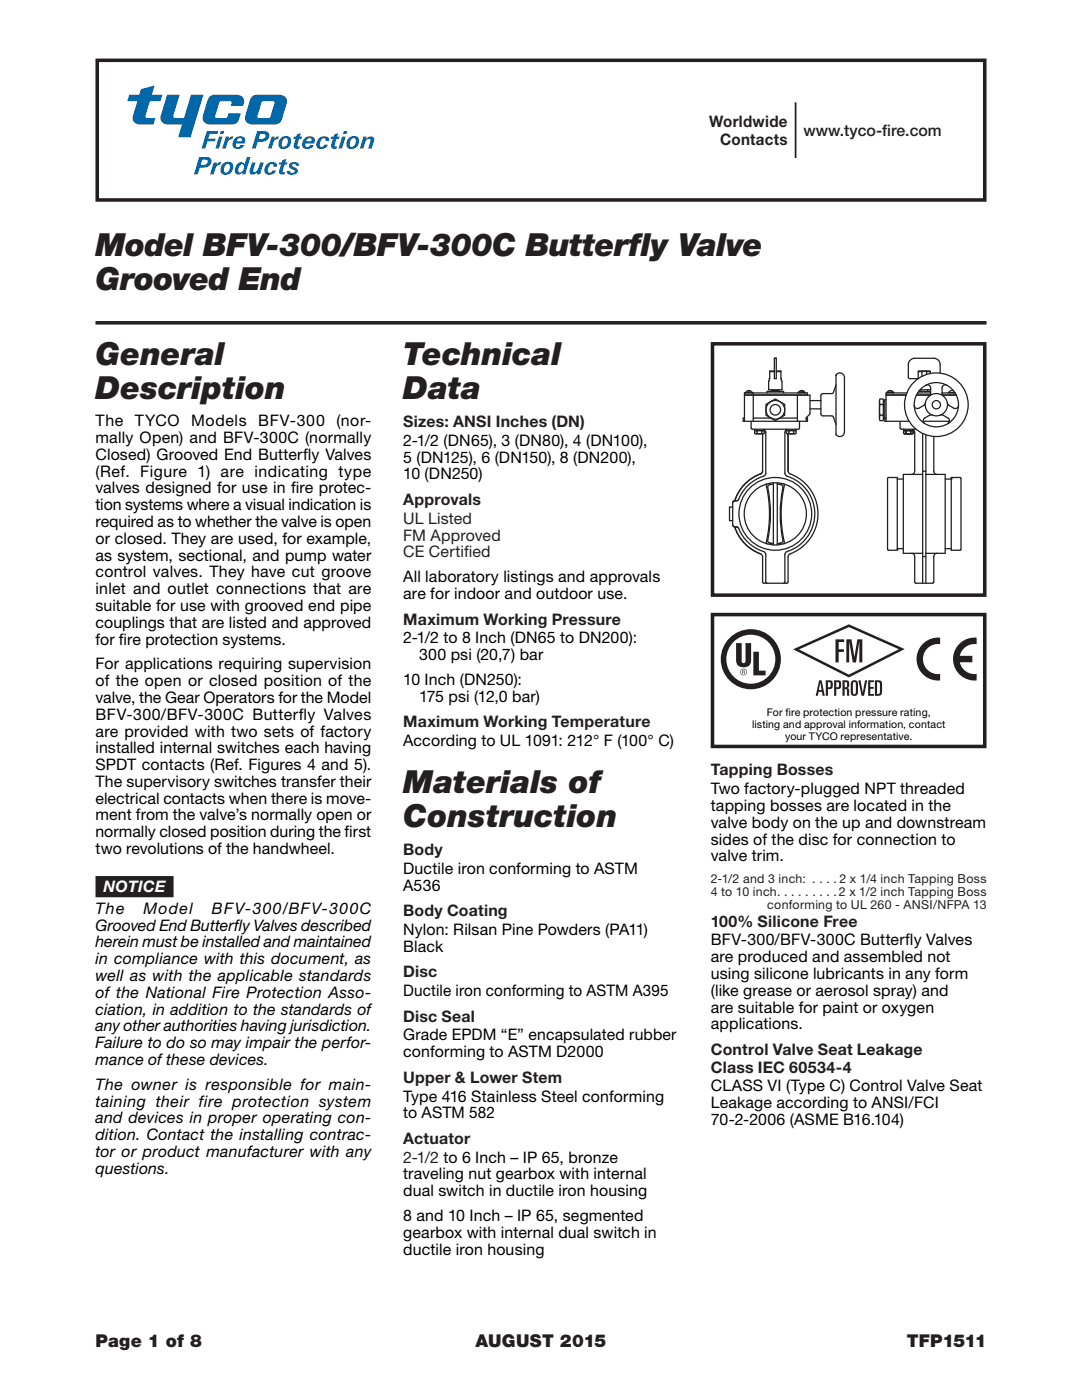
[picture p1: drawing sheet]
<svg xmlns="http://www.w3.org/2000/svg" width="216mm" height="279mm" viewBox="0 0 216 279" stroke-linecap="round" stroke-linejoin="round" font-family="sans-serif">
<defs><g id="words">
<g font-size="6.3" fill="#231f20">
<text x="19" y="51">Model BFV-300/BFV-300C Butterf</text>
<text x="125.4" y="51">ly Valve</text>
<text x="19" y="57.8">Grooved End</text>
<text x="19.1" y="72.8">General</text>
<text x="80.5" y="72.8">Technical</text>
<text x="19.1" y="79.6">Description</text>
<text x="80.5" y="79.6">Data</text>
<text x="80.5" y="158.2">Materials of</text>
<text x="80.5" y="165">Construction</text>
</g>
<g font-size="3.5" fill="#231f20">
<text x="19" y="268.8">Page 1 of 8</text>
<text x="94.9" y="268.8">AUGUST 2015</text>
<text x="180.9" y="268.8">TFP1511</text>
</g>
<g font-size="3.2" fill="#231f20">
<text x="141.5" y="25.3">Worldwide</text>
<text x="143.7" y="28.9">Contacts</text>
<text x="160.3" y="27.1">www.tyco-f</text>
<text x="176" y="27.1">ire.com</text>
<text x="80.5" y="85.2">Sizes: ANSI Inches (DN)</text>
<text x="80.5" y="100.8">Approvals</text>
<text x="80.5" y="104.5">UL Listed</text>
<text x="80.5" y="107.9">FM Approved</text>
<text x="80.5" y="111.2">CE Certif</text>
<text x="92.6" y="111.2">ied</text>
<text x="80.5" y="124.6">Maximum Working Pressure</text>
<text x="80.5" y="145.1">Maximum Working Temperature</text>
<text x="141.8" y="154.8">Tapping Bosses</text>
<text x="80.5" y="170.7">Body</text>
<text x="80.5" y="182.9">Body Coating</text>
<text x="141.8" y="185">100% Silicone Free</text>
<text x="80.5" y="195.1">Disc</text>
<text x="80.5" y="203.9">Disc Seal</text>
<text x="141.8" y="210.6">Control Valve Seat Leakage</text>
<text x="141.8" y="214.1">Class IEC 60534-4</text>
<text x="80.5" y="216.1">Upper &amp; Lower Stem</text>
<text x="80.5" y="228.3">Actuator</text>
<text x="80.5" y="232">2-1/2 to 6 Inch – IP 65, bronze</text>
</g>
<g font-size="3.2">
<text x="19.1" y="85.1">The</text>
<text x="19.1" y="88.4">mally Open) and BFV-300C (normally</text>
<text x="26.9" y="85.1">TYCO</text>
<text x="38.1" y="85.1">Models</text>
<text x="51.5" y="85.1">BFV-300</text>
<text x="67.1" y="85.1">(nor-</text>
<text x="80.5" y="89">2-1/2 (DN65), 3 (DN80), 4 (DN100),</text>
<text x="19.1" y="91.8">Closed) Grooved End Butterf</text>
<text x="19.1" y="95.1">(Ref. Figure 1) are indicating type</text>
<text x="60.5" y="91.8">ly Valves</text>
<text x="80.5" y="92.3">5 (DN125), 6 (DN150), 8 (DN200),</text>
<text x="80.5" y="95.7">10 (DN250)</text>
<text x="19.1" y="98.5">valves designed for use in f</text>
<text x="19.1" y="101.8">tion systems where a visual indication is</text>
<text x="58.1" y="98.5">ire protec-</text>
<text x="19.1" y="105.2">required as to whether the valve is open</text>
<text x="19.1" y="108.5">or closed. They are used, for example,</text>
<text x="19.1" y="111.9">as system, sectional, and pump water</text>
<text x="19.1" y="115.2">control valves. They have cut groove</text>
<text x="19.1" y="118.6">inlet and outlet connections that are</text>
<text x="80.5" y="116.2">All laboratory listings and approvals</text>
<text x="80.5" y="119.5">are for indoor and outdoor use.</text>
<text x="19.1" y="121.9">suitable for use with grooved end pipe</text>
<text x="19.1" y="125.3">couplings that are listed and approved</text>
<text x="19.1" y="128.6">for f</text>
<text x="23.7" y="128.6">ire protection systems.</text>
<text x="80.5" y="128.4">2-1/2 to 8 Inch (DN65 to DN200):</text>
<text x="83.6" y="131.7">300 psi (20,7) bar</text>
<text x="19.1" y="133.6">For applications requiring supervision</text>
<text x="19.1" y="136.9">of the open or closed position of the</text>
<text x="80.5" y="136.7">10 Inch (DN250):</text>
<text x="19.1" y="140.3">valve, the Gear Operators for the Model</text>
<text x="19.1" y="143.6">BFV-300/BFV-300C Butterf</text>
<text x="59.7" y="143.6">ly Valves</text>
<text x="83.6" y="140">175 psi (12,0 bar)</text>
<text x="19.1" y="147">are provided with two sets of factory</text>
<text x="80.5" y="148.9">According to UL 1091: 212° F (100° C)</text>
<text x="19.1" y="150.3">installed internal switches each having</text>
<text x="19.1" y="153.7">SPDT contacts (Ref. Figures 4 and 5).</text>
<text x="19.1" y="157">The supervisory switches transfer their</text>
<text x="19.1" y="160.4">electrical contacts when there is move-</text>
<text x="141.8" y="158.5">Two factory-plugged NPT threaded</text>
<text x="141.8" y="161.8">tapping bosses are located in the</text>
<text x="19.1" y="163.7">ment from the valve’s normally open or</text>
<text x="19.1" y="167.1">normally closed position during the f</text>
<text x="68.8" y="167.1">irst</text>
<text x="141.8" y="165.2">valve body on the up and downstream</text>
<text x="19.1" y="170.4">two revolutions of the handwheel.</text>
<text x="141.8" y="168.6">sides of the disc for connection to</text>
<text x="141.8" y="171.9">valve trim.</text>
<text x="80.5" y="174.4">Ductile iron conforming to ASTM</text>
<text x="80.5" y="177.7">A536</text>
<text x="19.1" y="182.4">The</text>
<text x="19.1" y="185.7">Grooved End Butterf</text>
<text x="28.6" y="182.4">Model</text>
<text x="42.3" y="182.4">BFV-300/BFV-300C</text>
<text x="46.7" y="185.7">ly Valves described</text>
<text x="19.1" y="189.1">herein must be installed and maintained</text>
<text x="80.5" y="186.6">Nylon: Rilsan Pine Powders (PA11)</text>
<text x="80.5" y="189.9">Black</text>
<text x="141.8" y="188.7">BFV-300/BFV-300C Butterf</text>
<text x="180.6" y="188.7">ly Valves</text>
<text x="19.1" y="192.4">in compliance with this document, as</text>
<text x="19.1" y="195.8">well as with the applicable standards</text>
<text x="141.8" y="192">are produced and assembled not</text>
<text x="141.8" y="195.4">using silicone lubricants in any form</text>
<text x="19.1" y="199.1">of the National Fire Protection Asso-</text>
<text x="19.1" y="202.5">ciation, in addition to the standards of</text>
<text x="80.5" y="198.8">Ductile iron conforming to ASTM A395</text>
<text x="141.8" y="198.7">(like grease or aerosol spray) and</text>
<text x="141.8" y="202.1">are suitable for paint or oxygen</text>
<text x="19.1" y="205.8">any other authorities having jurisdiction.</text>
<text x="19.1" y="209.2">Failure to do so may impair the perfor-</text>
<text x="80.5" y="207.6">Grade EPDM “E” encapsulated rubber</text>
<text x="141.8" y="205.4">applications.</text>
<text x="19.1" y="212.5">mance of these devices.</text>
<text x="80.5" y="211">conforming to ASTM D2000</text>
<text x="19.1" y="217.5">The owner is responsible for main-</text>
<text x="19.1" y="220.8">taining their fire protection system</text>
<text x="80.5" y="219.8">Type 416 Stainless Steel conforming</text>
<text x="141.8" y="217.8">CLASS VI (Type C) Control Valve Seat</text>
<text x="141.8" y="221.2">Leakage according to ANSI/FCI</text>
<text x="19.1" y="224.2">and devices in proper operating con-</text>
<text x="19.1" y="227.5">dition. Contact the installing contrac-</text>
<text x="80.5" y="223.2">to ASTM 582</text>
<text x="141.8" y="224.5">70-2-2006 (ASME B16.104)</text>
<text x="19.1" y="230.9">tor or product manufacturer with any</text>
<text x="19.1" y="234.2">questions.</text>
<text x="80.5" y="235.4">traveling nut gearbox with internal</text>
<text x="80.5" y="238.7">dual switch in ductile iron housing</text>
<text x="80.5" y="243.7">8 and 10 Inch – IP 65, segmented</text>
<text x="80.5" y="247">gearbox with internal dual switch in</text>
<text x="80.5" y="250.4">ductile iron housing</text>
</g>
<text font-size="3.2" fill="#fff" x="20.6" y="178">NOTICE</text>
<g font-size="2.5" fill="#231f20">
<text x="141.8" y="176.1">2-1/2 and 3 inch:. . . .</text>
<text x="141.8" y="178.8">4 to 10 inch</text>
<text x="167.4" y="178.8">2 x 1/2 inch Tapping Boss</text>
<text x="167.5" y="176.1">2 x 1/4 inch Tapping Boss</text>
<text x="153.1" y="181.4">conforming to UL 260 - ANSI/NFPA 13</text>
</g>
<g font-size="2.1">
<text x="153" y="142.8">For f</text>
<text x="156.7" y="142.8">ire protection pressure rating,</text>
<text x="150.1" y="145.3">listing and approval information, contact</text>
<text x="156.7" y="147.7">your TYCO representative.</text>
</g>
</g></defs>
<path d="M19.4 12h177.1v27.9h-177.1zM19 64.4h177.8" fill="none" stroke="#231f20" stroke-width=".71" stroke-linecap="butt"/>
<path d="M25.4 17.1h49.3v17.8h-49.3z" fill="#fff"/>
<path d="M25.8 18.9l-.4 1.3h2l-.5 1.7a2.9 2.9 0 0 0-.1 2.5l.7 .4 3.1 .1 .4-1.3-1.9-.1a1.51 1.51 0 0 1 .2-1.4l.6-1.9h2.1l.4-1.3h-2.1l.6-1.8-2.8 .7-.3 1.1zM33.3 18.9l-.8 2.9a2.99 2.99 0 0 0-.2 2.6l.8 .4 3.2 .1-.8 2.5h2.5l2.6-8.5h-2.5l-1.4 4.7-2-.1a1.57 1.57 0 0 1 .2-1.4l.9-3.2zM41.9 19.3l-.5 .7-.5 1.8a2.96 2.96 0 0 0-.2 2.6l.4 .2 .9 .3h4.2a1.85 1.85 0 0 0 1.7-1.9l.2-.4h-2.5l-.4 .9h-2.2a5.2 5.2 0 0 1 .6-2.7 .56 .56 0 0 1 .5-.6h2l.1 .4-.2 .5h2.5a1.51 1.51 0 0 0-.1-1.7 1.51 1.51 0 0 0-1.7-.5h-3.9zM52.3 20.3l-.6 1.9a1.41 1.41 0 0 0-.2 1.3l2 .1a.57 .57 0 0 0 .6-.7l.4-1.4a1.37 1.37 0 0 0 .2-1.3h-2.1zM50.3 19.3l1-.4h4a1.55 1.55 0 0 1 1.7 .6 1.55 1.55 0 0 1 0 1.8l-.7 2.4a1.44 1.44 0 0 1-1.5 1.2h-4.4a1.37 1.37 0 0 1-1.4-1.9l.9-3zM72.5 27.3h.6v.4a.84 .84 0 0 1 .9-.5 .84 .84 0 0 1 .7 .7l-.5 1.8h-.7l.4-1.5a.41 .41 0 0 0-.2-.5 .41 .41 0 0 0-.5 .2l-.7 1.8h-.7zM70.1 27.8l-.3 .6a.55 .55 0 0 0 .1 .8 .55 .55 0 0 0 .9-.2l.2-.6-.1-.6a.5 .5 0 0 0-.8 0zM69.5 27.6a1.17 1.17 0 0 1 1.7-.3 1.17 1.17 0 0 1 .2 1.7 1.35 1.35 0 0 1-2.2 .2v-.9zM68.6 26.2h.7l-.2 .5h-.7zM68.3 27.3h.7l-.8 2.4h-.7zM66.1 27.3h.5l.1-.5 .8-.2-.2 .7h.5l-.2 .4h-.5l-.3 1.3v.2h.5l-.1 .5a.72 .72 0 0 1-1-.1 .72 .72 0 0 1 0-1l.2-.9h-.4zM63.6 27.7a1.32 1.32 0 0 1 2 0v.4h-.7a.38 .38 0 0 0-.1-.5 .38 .38 0 0 0-.5 .1 1.11 1.11 0 0 0-.3 1.6 .55 .55 0 0 0 .7-.4h.7a1.2 1.2 0 0 1-1.1 .9 1.2 1.2 0 0 1-1.2-.9zM61.4 27.7l-.3 .5h1a.44 .44 0 0 0-.1-.6 .44 .44 0 0 0-.6 .1zM60.8 27.6a1.17 1.17 0 0 1 2 .4l-.1 .6h-1.7a.5 .5 0 0 0 .2 .8 .5 .5 0 0 0 .7-.5h.7a1.34 1.34 0 0 1-2.3 .3v-.8zM58.7 27.3h.4l.2-.5 .7-.2-.2 .7h.5l-.1 .4h-.5l-.4 1.3 .1 .2h.4l-.1 .5a.72 .72 0 0 1-.9-.1 .72 .72 0 0 1-.1-1l.3-.9h-.5zM56.5 27.8l-.2 .6a.55 .55 0 0 0 .1 .8 .55 .55 0 0 0 .8-.2l.2-.6v-.6a.5 .5 0 0 0-.9 0zM56 27.6a1.17 1.17 0 0 1 1.7-.3 1.17 1.17 0 0 1 .2 1.7 1.35 1.35 0 0 1-2.3 .2v-.9zM54.2 27.3h.7l-.2 .5 .4-.4 .6-.2-.2 .6a.89 .89 0 0 0-1 .8l-.3 1.1h-.7zM51.9 26.7l-.3 1.1h.5a.62 .62 0 0 0 .7-.3 .62 .62 0 0 0-.1-.8zM51.3 26.2h1.3a.99 .99 0 0 1 1.2 .7 .99 .99 0 0 1-.8 1.2l-1.6 .2-.4 1.4h-.8zM47.5 27.7l-.3 .5h1a.44 .44 0 0 0-.1-.6 .44 .44 0 0 0-.6 .1zM46.9 27.6a1.17 1.17 0 0 1 2 .4l-.1 .6h-1.7a.5 .5 0 0 0 .2 .8 .5 .5 0 0 0 .7-.5h.7a1.33 1.33 0 0 1-2.2 .3v-.8zM45.1 27.3h.6l-.1 .5 .3-.4 .6-.2-.2 .6a.89 .89 0 0 0-.9 .8l-.4 1.1h-.7zM44 26.2h.7l-.1 .5h-.7zM43.7 27.3h.7l-.7 2.4h-.7zM41.3 26.2h2.2l-.1 .5h-1.6l-.3 1h1.5l-.1 .5h-1.5l-.5 1.5h-.7zM57.8 32.7a1.16 1.16 0 0 1 1.9 .2v.2h-.7a.34 .34 0 0 0-.4-.4 .34 .34 0 0 0-.2 .5 .96 .96 0 0 1 .9 1.3 1.24 1.24 0 0 1-2.1-.2v-.2h.7a.43 .43 0 0 0 .5 .4 .43 .43 0 0 0 .3-.5 1.17 1.17 0 0 1-1-1.1zM55.7 32.4h.5l.2-.5 .7-.2-.2 .7h.5l-.1 .5h-.5l-.4 1.3 .1 .1 .4 .1-.1 .4a.72 .72 0 0 1-.9-.1 .72 .72 0 0 1-.1-.9l.3-.9h-.5zM53.2 32.8a1.32 1.32 0 0 1 2.1 0v.5h-.7a.38 .38 0 0 0-.2-.5 .38 .38 0 0 0-.5 .1 1.11 1.11 0 0 0-.2 1.5 .55 .55 0 0 0 .7-.4h.7a1.2 1.2 0 0 1-1.2 .9 1.2 1.2 0 0 1-1.2-.9l.1-.5zM50.3 32.4h.7l-.5 1.6 .1 .3a1.1 1.1 0 0 0 1.1-1.2l.2-.7h.7l-.7 2.4h-.7l.1-.4a.79 .79 0 0 1-.8 .5 .79 .79 0 0 1-.7-.8zM47.9 33l-.3 .6a.5 .5 0 0 0 0 .7 .5 .5 0 0 0 .7-.1 .86 .86 0 0 0 0-1.4zM47.4 32.7a.92 .92 0 0 1 1.4 .1l.5-1.5h.7l-1 3.5h-.7l.1-.3a.9 .9 0 0 1-1.3 .2 .9 .9 0 0 1-.1-1.4zM45 33l-.3 .5a.55 .55 0 0 0 .1 .9 .55 .55 0 0 0 .8-.3l.3-.5-.1-.7a.5 .5 0 0 0-.8 .1zM44.4 32.7a1.17 1.17 0 0 1 1.7-.3 1.17 1.17 0 0 1 .2 1.7 1.35 1.35 0 0 1-2.2 .3v-1zM42.6 32.4h.7l-.2 .5 .4-.4 .6-.2-.2 .6a.89 .89 0 0 0-.9 .8l-.4 1.1h-.7zM40.4 31.9l-.4 1h.5a.62 .62 0 0 0 .8-.2 .62 .62 0 0 0-.1-.8zM39.7 31.3h1.3a.99 .99 0 0 1 1.2 .8 .99 .99 0 0 1-.7 1.2l-1.6 .2-.4 1.3h-.8z" fill="#0068a9"/>
<path d="M158.7 20.4v11.1" fill="none" stroke="#231f20" stroke-width=".35"/>
<path d="M19.1 177h15.5" fill="none" stroke="#231f20" stroke-width="4.2" stroke-linecap="butt"/>
<path d="M142.2 68.6h54.3v50.2h-54.3zM142.2 122.7h54.3v26.3h-54.3z" fill="none" stroke="#231f20" stroke-width=".71" stroke-linecap="butt"/>
<g fill="#231f20">
<path d="M159.4 129.6l10 5 10-5-10-4.5zM158.3 129.6l11.1-5 11.1 4.9-11.1 5.7zM175 136.1v2.4a.4 .4 0 0 0 .6-.4v-1.7l-.2-.2zM174.6 135.8h1a.86 .86 0 0 1 .4 1.1l-.1 1.7-.3 .2-1 .1zM173.2 135.8h1.2v.3h-.7v1h.6v.4h-.6v1h.7v.4h-1.2zM171.3 135.8h.4l.5 2.4 .4-2.4h.4l-.6 3.1h-.5zM170.3 136.1l-.1 .4v1.6v.3l.3 .2 .2-.2 .1-.3v-1.6l-.2-.4zM169.9 136a.73 .73 0 0 1 .8-.2 .73 .73 0 0 1 .5 .7v1.6a.73 .73 0 0 1-.7 .8 .73 .73 0 0 1-.7-.8v-1.5zM168.5 136.1v1.1l.4-.1 .1-.8-.1-.1zM168.1 135.8h1a.97 .97 0 0 1-.1 1.5l.4 .2 .1 1.4h-.4l-.1-1.2-.3-.2h-.2v1.4h-.4zM166.9 136.1v1.1l.4-.1 .1-.8-.1-.1zM166.4 135.8h1.1a1.2 1.2 0 0 1 0 1.7h-.6v1.4h-.5zM165.2 136.1v1.1l.4-.1 .1-.8-.1-.1zM164.8 135.8h1a1.2 1.2 0 0 1 0 1.7h-.6v1.4h-.4zM163.7 136.2l-.3 1.5h.5zM163.4 135.8h.5l.7 3.1h-.5l-.1-.8h-.7l-.1 .8h-.4zM168.9 127.6h1l.6 3.5 .6-3.5h1v4.6h-.6v-4.1l-.7 4.1h-.6l-.8-4.1v4.1h-.5zM166.7 127.6h1.7v.5h-1.1v1.5h1.1v.5h-1.1v2.1h-.6z"/>
<path d="M148.2 133.8l.3 .1v.1l-.3 .1zM148.1 133.8v.7h.1v-.3h.2l.2 .3-.1-.4 .1-.3zM147.8 134.1a.57 .57 0 0 0 1.1 0 .57 .57 0 0 0-1.1 0zM147.7 134.1a.67 .67 0 0 1 1.3 0 .67 .67 0 0 1-1.3 0zM150.3 130.1v4.7h2.5v-1h-1.4v-3.7zM146.9 128.3h1.1v3.6l.1 .4h.3h.2l.2-.4v-3.6h1.1v3.4a1.5 1.5 0 0 1-1.5 1.5 1.5 1.5 0 0 1-1.5-1.5zM144.9 131.6a4.9 4.9 0 0 0 9.8 0 4.9 4.9 0 0 0-9.8 0zM143.8 131.6a6 6 0 0 1 12 0 6 6 0 0 1-12 0z"/>
</g>
<g fill="none" stroke="#231f20" stroke-width=".25">
<path d="M148.5 78.9h13.1v3.6l-.7 .9v.7M148.5 78.8h12.6M148.7 78.4h1.5M148.9 78.4l.1-.3 .4-.2v.3h.1v-.3l.4 .2 .1 .3M150.3 78.4v5.7M153.1 78.4v-.3h3.2l.1 .3M153.6 74.2h.9M154 78.1v-.2h1.4v.2M154.1 77.8v.1M154.5 71.5h.4v4.1h-.4zM154.5 74l-.9 .1-.2 3.7h2.6l-.2-3.7-.9-.1M154.9 74.2h.9"/>
<path d="M155.3 77.8v.1M159.1 78.9v5.2M159.3 78.4h1.4M159.4 78.2h1.1M159.4 78.2l.5-.3v.3h.2v-.3l.4 .3M159.4 78.2v.2M160.5 78.2v.2M161.1 78.9v-.5h-12.6v5.7M161.6 79.9h2.2M166.8 76.8l-.5 1.5-.2 .2h-1.9l-.4 .4 .1 3.9 .3 .2h1.9l.2 .3 .5 1.4M166.9 74.7a.92 .92 0 0 1 1-.2 .92 .92 0 0 1 .6 .8v10.9a.88 .88 0 0 1-.7 .9 .88 .88 0 0 1-1-.5zM176.8 78.8h4"/>
<path d="M176.8 79.8h-.2v4.3h4.8M176.8 78.9h4M176.9 78.4h1.5M177.1 78.2v.2M177.1 78.2v-.1a.69 .69 0 0 1 1.1 .1M177.1 78.2h1.1M178.2 78.2v.2M180.9 78.4h-4.1v5.7M182.9 78.9h2.7M182.9 78.8h2.7M183.1 78.4h2.6M183.2 74.2l.1-.2h2.2l.1 .2"/>
<path d="M183.2 74.2h.8M183.2 74.2v1.4l-1.9-.1v-2.7a1.27 1.27 0 0 1 1.2-1.3h3.8a1.27 1.27 0 0 1 1.3 1.3v1.7M183.3 78.1h2.4M183.6 77.8h2.1M183.7 77.8v.3M184.8 76.9l.1-.1a.63 .63 0 0 1 .8 .6v1.1l-.2 .5M184.9 74.7v-.6h-.9v1M184.9 74.2h.7M185.1 77.8v.3M185.6 74.2v.3M188 78.4h2.6M188 78.8h2.8"/>
<path d="M188.1 78.9h2.7M188.9 76.9a.63 .63 0 0 0-.9 .5v1.1l.2 .5M190.3 78a.61 .61 0 0 0-.9 .4M190.5 78.4h-1.3M148.5 83.4h-.2v.7h12.8v-.7h-.2M149.9 84.1v1.3l.2 .3h9.2l.2-.3v-1.3M150.3 83.4h3.5M150.6 85.7v.2h1.9v-.2M150.8 86.6h1.4M151.1 86.5l.4 .1 .5-.1M151.1 86l-.3-.1-.2 .1v.5l.2 .1 .3-.1M151.1 86v.5"/>
<path d="M151.1 86l.4-.1 .5 .1M152 86v.5M152 86l.2-.1 .3 .1v.5l-.2 .1-.3-.1M152.2 86.6v7.4l-.2 .4a8.8 8.8 0 0 0-5.4 5.6M152.5 85.7l.3 .6v8.1l-.2 .5a8.4 8.4 0 0 0-5.3 4.9l-.9 .2-.2 .4v4.4l.3 .3M152.8 80.7l1.9-1.1 1.9 1.1v2.2l-1.9 1-1.9-1zM153 96.6l-.1 .3a28 28 0 0 1 .1 11.5v.1M153.6 96.7a.51 .51 0 0 0-.4 .6 27.2 27.2 0 0 1 0 10.8l.4 .3M153.9 96.7h-.3M154.3 96.6l-.7 .1M154.3 96.4v12.3M155.1 96.6l.7 .1"/>
<path d="M155.1 96.4v12.3M155.5 96.7h.3M155.6 83.4h3.5M155.8 96.7a.51 .51 0 0 1 .4 .6 27.8 27.8 0 0 0 0 10.8l-.4 .3M156.4 96.6l.1 .3a28 28 0 0 0 0 11.5l-.1 .1M157 85.7l-.4 .6v8.1l.2 .5a8 8 0 0 1 5.8 7.7 8 8 0 0 1-5.8 7.6l-.2 .5v5.4l-.2 .3M157 85.7v.2h1.8v-.2M157.2 86.6h1.4M157.2 86.6v7.4l.2 .4a8.6 8.6 0 0 1 5.8 8.2 8.6 8.6 0 0 1-5.8 8.1l-.2 .4v5.2l-4.8 .1-.2-.3v-5l-.2-.4a8.8 8.8 0 0 1-5.4-5.6M157.4 86.5l.5 .1 .5-.1M157.4 86l-.3-.1-.2 .1v.5l.3 .1 .2-.1M157.4 86v.5"/>
<path d="M157.4 86l.5-.1 .5 .1M158.4 86v.5M158.4 86l.2-.1 .2 .1v.5l-.2 .1-.2-.1M161.6 81.6h2.2M175.5 80.2v3.2M175.6 80.7l-.1 .9 .1 1.3M175.6 82.9h.6M175.6 80.7h.6M176.2 80.7l.1 .9-.1 1.3M176.2 82.9l.1 .5-.1 .5h-.6l-.1-.5 .1-.5M176.2 80.7l.1-.5-.1-.6h-.6l-.1 .6 .1 .5M176.3 83.5h.3"/>
<path d="M176.3 80h.3M176.3 80.2v3.2M176.6 83.4h.2M177.2 95.3h1.8v14.5h-1.7l-.2-.2zM179 95.6h1.2M179.6 84.1l.1 1.5 3.1 .1M180.3 85.7v.2h1.9v-.2M180.5 86.6h1.5M180.8 86.5l.4 .1 .5-.1M180.8 86l-.3-.1-.2 .1v.5l.3 .1 .2-.1M180.8 86v.5M180.8 86l.5-.1 .4 .1"/>
<path d="M181.7 86l.2-.1 .3 .1v.5l-.2 .1-.3-.1M181.7 86v.5M182.2 85.7l.3 .6v7.7a.64 .64 0 0 1-.6 .7M184.1 94.7h-3.9v15.7h3.9M184.1 86.5v29.9M184.1 94h.6M184.2 84.1h5.3M184.6 80.4l-.3 .5-1.1 .6a.63 .63 0 0 1-.8-.6M184.7 94.7h3.9v15.7h-3.9M184.7 86.8v29.6M186 82.8h-.4a2.16 2.16 0 0 0-1.4 1l.1 .5 .2 .2M186.3 87.1v6.9a.64 .64 0 0 0 .7 .7"/>
<path d="M187.7 82.8l.5 .1 1.1 .6a.63 .63 0 0 1-.1 1M188.6 95.6h1.2M189 80.4l.2 .4a2.17 2.17 0 0 0 1.6 .7l.4-.3 .1-.3M189.3 84.1v.4M189.8 95.3h1.8l.2 .2v14.1l-.2 .2h-1.8zM189.8 95.6h.1M146.2 101.2h-.6v2.7h.6M146.5 105.1l.8 .2a8.4 8.4 0 0 0 5.3 4.9l.2 .5v5.4l.3 .3M153.6 108.4l.7 .1M153.6 108.4h.3M155.8 108.4h-.3M155.8 108.4l-.7 .1"/>
<path d="M179 109.5h.1M179 109.5h1.2M181.9 110.4a.64 .64 0 0 1 .6 .7v5l.3 .3 3.5-.1v-5.2a.63 .63 0 0 1 .7-.7M184.1 111.1h.6M188.6 109.5h1.2"/>
<circle cx="154.7" cy="81.8" r="1.87"/>
<circle cx="154.7" cy="81.8" r="1.05"/>
<circle cx="186.8" cy="80.8" r="6.4"/>
<circle cx="186.8" cy="80.8" r="4.4"/>
<circle cx="186.8" cy="80.8" r="2.22"/>
<circle cx="186.8" cy="80.8" r=".83"/>
<circle cx="154.7" cy="102.6" r="7.3"/>
<circle cx="154.7" cy="102.6" r="6.2"/>
</g>
<path d="M184.2 128.5a4.3 4.3 0 0 0-.9 4.8 4.3 4.3 0 0 0 4.3 2.5v-1.3a3 3 0 0 1-3.4-3 3 3 0 0 1 3.4-2.9v-1.3a4.3 4.3 0 0 0-3.4 1.2zM191.5 128.5a4.3 4.3 0 0 1 3.4-1.2v1.3a3 3 0 0 0-3.4 2.3h2.5v1.3h-2.5a3 3 0 0 0 3.4 2.3v1.3a4.3 4.3 0 0 1-4.3-2.5 4.3 4.3 0 0 1 .9-4.8z" fill="#231f20"/>
<use href="#words"/>
</svg>
